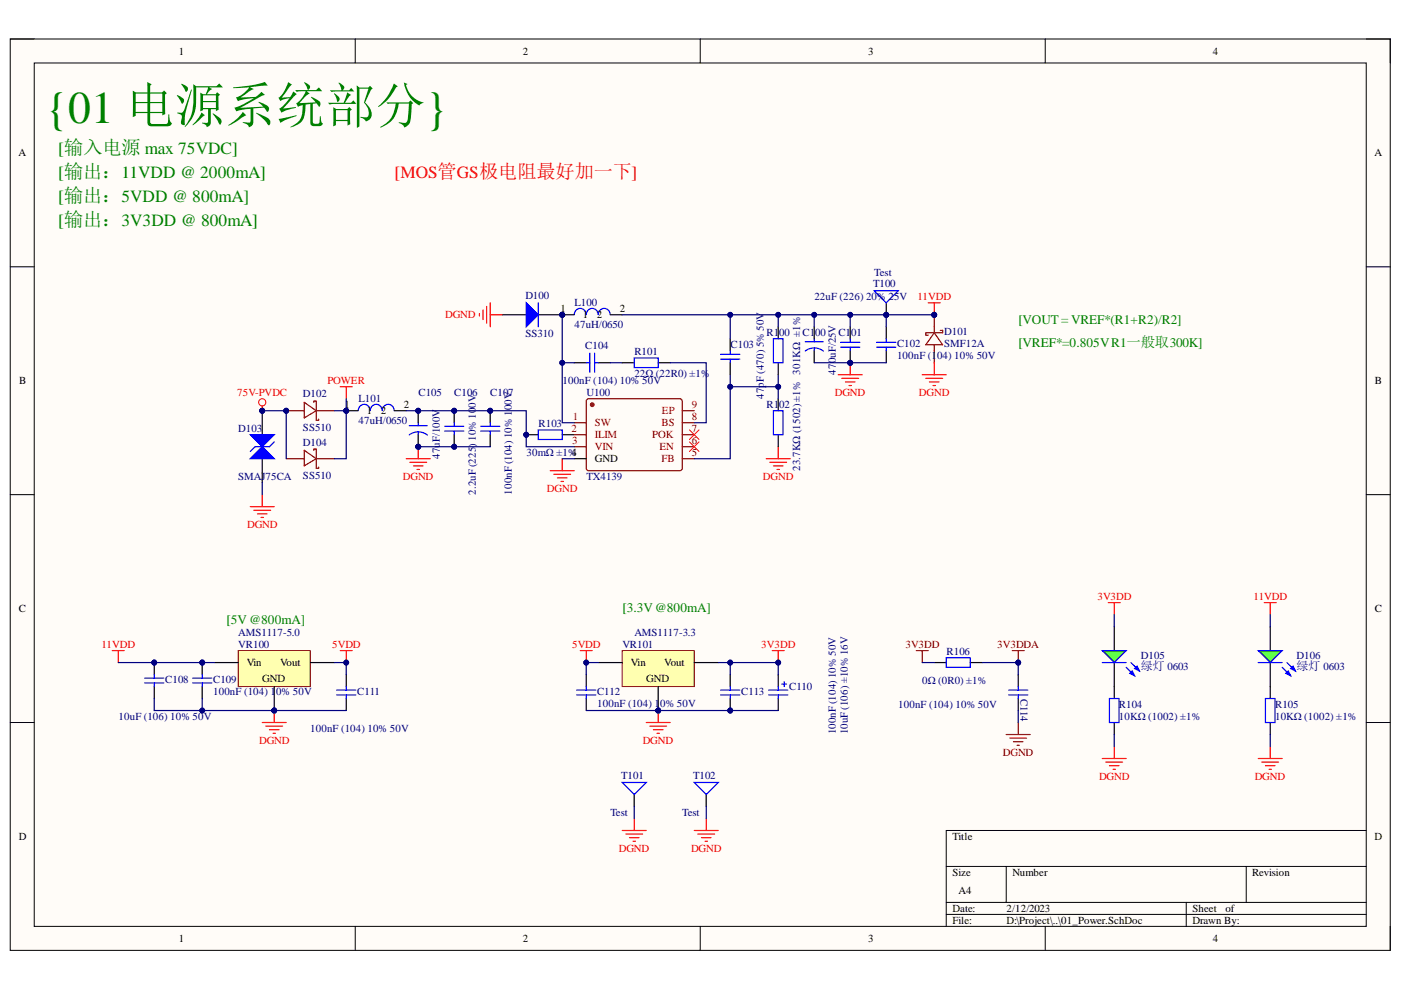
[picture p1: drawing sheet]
<svg xmlns="http://www.w3.org/2000/svg" width="297mm" height="210mm" viewBox="0 0 297 210" stroke-linecap="round" stroke-linejoin="round" font-family="sans-serif">
<defs><g id="words">
<text font-size="9.6" fill="#008000" x="9.8" y="26">{01 电源系统部分}</text>
<g font-size="3.6" fill="#008000">
<text x="12.4" y="32.7">[输入电源 max 75VDC]</text>
<text x="12.4" y="37.8">[输出：11VDD @ 2000mA]</text>
<text x="12.4" y="42.9">[输出：5VDD @ 800mA]</text>
<text x="12.4" y="48">[输出：3V3DD @ 800mA]</text>
</g>
<text font-size="3.6" fill="#f00" x="83.6" y="37.8">[MOS管GS极电阻最好加一下]</text>
<g font-size="2.8" fill="#008000">
<text x="215.9" y="68.7">[VOUT = VREF*(R1+R2)/R2]</text>
<text x="215.9" y="73.7">[VREF*=0.805VR1一般取300K]</text>
<text x="132" y="129.7">[3.3V@800mA]</text>
<text x="48" y="132.2">[5V@800mA]</text>
</g>
<g font-size="2.5" fill="#000080">
<text x="241.9" y="142.1">绿灯 0603</text>
<text x="274.9" y="142.1">绿灯 0603</text>
</g>
<g font-size="2.3">
<text x="37.9" y="11.6">1</text>
<text x="110.9" y="11.6">2</text>
<text x="184.1" y="11.6">3</text>
<text x="257.1" y="11.6">4</text>
<text x="3.9" y="33.1">A</text>
<text x="291.4" y="33.1">A</text>
<text x="118.8" y="66.2">1</text>
<text x="123.6" y="67.5">1</text>
<text x="126.5" y="67.5">2</text>
<text x="131.4" y="66.2">2</text>
<text x="4.1" y="81.4">B</text>
<text x="291.5" y="81.4">B</text>
<text x="73" y="86.5">1</text>
<text x="77.8" y="87.8">1</text>
<text x="80.7" y="87.8">2</text>
<text x="85.7" y="86.5">2</text>
<text x="121.2" y="96.8">4</text>
<text x="126.1" y="98">GND</text>
<text x="4" y="129.7">C</text>
<text x="291.5" y="129.7">C</text>
<text x="52.3" y="141.3">Vin</text>
<text x="59.4" y="141.3">Vout</text>
<text x="133.7" y="141.3">Vin</text>
<text x="140.8" y="141.3">Vout</text>
<text x="55.6" y="144.6">GND</text>
<text x="137" y="144.6">GND</text>
<text x="4" y="178">D</text>
<text x="202" y="178">Title</text>
<text x="291.4" y="178">D</text>
<text x="202" y="185.7">Size</text>
<text x="214.6" y="185.7">Number</text>
<text x="265.5" y="185.7">Revision</text>
<text x="203.2" y="189.6">A4</text>
<text x="202" y="193.4">Date:</text>
<text x="202" y="195.9">File:</text>
<text x="213.4" y="193.4">2/12/2023</text>
<text x="213.4" y="195.9">D:\Project\..\01_Power.SchDoc</text>
<text x="252.8" y="193.4">Sheet</text>
<text x="252.8" y="195.9">Drawn By:</text>
<text x="259.8" y="193.4">of</text>
<text x="37.9" y="199.7">1</text>
<text x="110.9" y="199.7">2</text>
<text x="184.1" y="199.7">3</text>
<text x="257.1" y="199.7">4</text>
</g>
<g font-size="2.3" fill="#000080">
<text x="185.4" y="58.6">Test</text>
<text x="111.4" y="63.4">D100</text>
<text x="121.8" y="64.9">L100</text>
<text x="172.7" y="63.7">22uF (226) 20% 25V</text>
<text x="185.1" y="60.9">T100</text>
<text x="111.4" y="71.6">SS310</text>
<text x="121.8" y="69.5">47uH/0650</text>
<text x="162.5" y="71.3">R1</text>
<text x="165.2" y="71.3">00</text>
<text x="170.1" y="71.3">C1</text>
<text x="172.8" y="71.3">00</text>
<text x="177.7" y="71.3">C1</text>
<text x="180.5" y="71.3">01</text>
<text x="200.2" y="71">D101</text>
<text x="124.1" y="74.1">C104</text>
<text x="134.5" y="75.4">R101</text>
<text x="154.9" y="73.8">C103</text>
<text x="190.2" y="73.6">C102</text>
<text x="190.2" y="76.1">100nF (1</text>
<text x="198.7" y="76.1">04) 10% 50V</text>
<text x="200.2" y="73.6">SMF12A</text>
<text x="88.7" y="84">C105</text>
<text x="96.3" y="84">C106</text>
<text x="103.9" y="84">C107</text>
<text x="119.3" y="81.4">100nF (104) 10% 50V</text>
<text x="124.3" y="84">U100</text>
<text x="134.5" y="79.9">22Ω (22R0) ±1%</text>
<text x="177.2" y="79.4" transform="rotate(-90 177.2 79.4)">470uF/25V</text>
<text x="64.2" y="84.2">D102</text>
<text x="76" y="85.2">L101</text>
<text x="76" y="89.8">47uH/0650</text>
<text x="100.9" y="86.4" transform="rotate(-90 100.9 86.4)">0V</text>
<text x="108.5" y="87" transform="rotate(-90 108.5 87)">00V</text>
<text x="161.9" y="84.6" transform="rotate(-90 161.9 84.6)">47pF (470) 5%50V</text>
<text x="162.5" y="86.5">R1</text>
<text x="165.2" y="86.5">02</text>
<text x="50.5" y="91.6">D103</text>
<text x="64.2" y="91.3">SS510</text>
<text x="64.2" y="94.5">D104</text>
<text x="114.2" y="90.6">R103</text>
<text x="50.5" y="101.8">SMAJ75CA</text>
<text x="64.2" y="101.6">SS510</text>
<text x="93.3" y="97.3" transform="rotate(-90 93.3 97.3)">47uF/100V</text>
<text x="111.6" y="96.8">30mΩ ±1%</text>
<text x="124.3" y="101.8">TX4139</text>
<text x="169.6" y="99.8" transform="rotate(-90 169.6 99.8)">23.7KΩ (1502) ±1% 301KΩ ±1%</text>
<text x="100.9" y="104.9" transform="rotate(-90 100.9 104.9)">2.2uF (225) 10%10</text>
<text x="108.5" y="104.9" transform="rotate(-90 108.5 104.9)">100nF (104) 10% 1</text>
<text x="50.5" y="137.4">VR100</text>
<text x="50.5" y="134.8">AMS1117-5.0</text>
<text x="132" y="137.4">VR101</text>
<text x="134.5" y="134.8">AMS1117-3.3</text>
<text x="200.7" y="139">R106</text>
<text x="241.9" y="139.7">D105</text>
<text x="274.9" y="139.7">D106</text>
<text x="35" y="144.8">C108</text>
<text x="45.2" y="144.8">C109</text>
<text x="45.2" y="147.3">100nF (104) 1</text>
<text x="58.5" y="147.3">0% 50V</text>
<text x="75.8" y="147.3">C111</text>
<text x="126.6" y="147.3">C112</text>
<text x="126.6" y="149.9">100nF (104) 1</text>
<text x="139.9" y="149.9">0% 50V</text>
<text x="157.2" y="147.3">C113</text>
<text x="167.3" y="146.3">C110</text>
<text x="195.5" y="145.1">0Ω (0R0) ±1%</text>
<text x="216.3" y="148.1" transform="rotate(90 216.3 148.1)">C114</text>
<text x="25.1" y="152.7">10uF (106) 10% 50V</text>
<text x="65.8" y="155.2">100nF (104) 10% 50V</text>
<text x="177.2" y="155.7" transform="rotate(-90 177.2 155.7)">100nF (104) 10% 50V</text>
<text x="179.8" y="155.7" transform="rotate(-90 179.8 155.7)">10uF (106) ±10%16V</text>
<text x="190.4" y="150.1">100nF (104) 10% 50V</text>
<text x="237.2" y="150.1">R104</text>
<text x="237.2" y="152.7">10KΩ (1002) ±1%</text>
<text x="270.3" y="150.1">R105</text>
<text x="270.3" y="152.7">10KΩ (1002) ±1%</text>
<text x="131.7" y="165.1">T101</text>
<text x="146.9" y="165.1">T102</text>
<text x="129.4" y="173">Test</text>
<text x="144.6" y="173">Test</text>
</g>
<g font-size="2.3" fill="#f00">
<text x="194.5" y="63.7">11VDD</text>
<text x="94.4" y="67.5">DGND</text>
<text x="50.3" y="84">75V-PVDC</text>
<text x="69.4" y="81.4">POWER</text>
<text x="177" y="84">DGND</text>
<text x="194.8" y="84">DGND</text>
<text x="85.4" y="101.8">DGND</text>
<text x="161.7" y="101.8">DGND</text>
<text x="116" y="104.4">DGND</text>
<text x="52.4" y="112">DGND</text>
<text x="232.7" y="127.2">3V3DD</text>
<text x="265.8" y="127.2">11VDD</text>
<text x="21.5" y="137.4">11VDD</text>
<text x="70.4" y="137.4">5VDD</text>
<text x="121.3" y="137.4">5VDD</text>
<text x="161.4" y="137.4">3V3DD</text>
<text x="54.9" y="157.7">DGND</text>
<text x="136.3" y="157.7">DGND</text>
<text x="233" y="165.4">DGND</text>
<text x="266" y="165.4">DGND</text>
<text x="131.2" y="180.7">DGND</text>
<text x="146.5" y="180.7">DGND</text>
</g>
<g font-size="2.3" fill="#800">
<text x="121.5" y="89.1">1</text>
<text x="140.3" y="87.8">EP</text>
<text x="146.7" y="89.1">8</text>
<text x="146.7" y="86.5">9</text>
<text x="121.2" y="91.6">2</text>
<text x="121.3" y="94.2">3</text>
<text x="126.1" y="90.3">SW</text>
<text x="126.1" y="93">ILIM</text>
<text x="126.1" y="95.5">VIN</text>
<text x="138.3" y="93">POK</text>
<text x="139.8" y="95.5">EN</text>
<text x="140.2" y="90.3">BS</text>
<text x="146.7" y="94.2">6</text>
<text x="146.7" y="91.6">7</text>
<text x="140.2" y="98">FB</text>
<text x="146.7" y="96.8">5</text>
</g>
<g font-size="2.3" fill="#800000">
<text x="192" y="137.4">3V3DD</text>
<text x="211.4" y="137.4">3V3DDA</text>
<text x="212.6" y="160.3">DGND</text>
</g>
</g></defs>
<path d="M2.2 8.3h292.6v193.2h-292.6z" fill-rule="evenodd" fill="#fffcf8"/>
<path d="M2.2 8.3h292.6v193.2h-292.6z" fill="none" stroke="#000" stroke-width=".21"/>
<path d="M7.3 13.4h282.4v183h-282.4z" fill-rule="evenodd" fill="#fffcf8"/>
<g fill="none" stroke="#000" stroke-width=".21">
<path d="M2.2 8.3h5.1M7.3 13.4h282.4v183h-282.4zM75.3 8.3v5M148.5 8.3v5M221.6 8.3v5.1M289.7 8.3h5.1v5.1M2.2 56.6h5.1M289.7 56.6h5.1M2.2 104.9h5.1M289.7 104.9h5.1M2.2 153.2h5.1M289.7 153.2h5.1"/>
<path d="M289.7 176.1h-89.1v20.3M75.3 196.4v5.1M148.5 196.4v5.1M200.6 183.7h89.1M200.6 191.3h89.1M200.6 193.9h89.1M213.3 183.7v7.6M221.6 196.4v5.1M251.5 191.3v5.1M264.2 183.7v7.6M294.8 196.4v5.1"/>
</g>
<circle cx="139.6" cy="150.6" r=".51" fill="#000080"/>
<circle cx="139.6" cy="150.6" r=".51" fill="none" stroke="#000080" stroke-width=".21"/>
<path d="M131.9 137.9h15.3v7.7h-15.3z" fill-rule="evenodd" fill="#ffffb0"/>
<path d="M131.9 137.9h15.3v7.7h-15.3z" fill="none" stroke="#800000" stroke-width=".21"/>
<path d="M126.8 140.5h5.1M139.6 145.6v5" fill="none" stroke="#000" stroke-width=".25"/>
<circle cx="139.6" cy="150.6" r=".51" fill="#000080"/>
<circle cx="139.6" cy="150.6" r=".51" fill="none" stroke="#000080" stroke-width=".21"/>
<path d="M236.2 132.9v5M147.2 140.5h5.1M236.2 140.5v7.6M236.2 153.2v2.5" fill="none" stroke="#000" stroke-width=".25"/>
<path d="M235.2 148.1h2.1v5.1h-2.1z" fill="none" stroke="#00f" stroke-width=".25"/>
<path d="M233.7 137.9h5.1l-2.6 2.6z" fill="#0f0"/>
<path d="M233.7 137.9h5.1l-2.6 2.6zM238.8 141.5l1.8 1.8M239.8 140.5l1.8 1.8" fill="none" stroke="#00f" stroke-width=".25"/>
<path d="M239.5 142.8l.5-.5 .6 1z" fill="#00f"/>
<path d="M239.5 142.8l.5-.5 .6 1z" fill="none" stroke="#00f" stroke-width=".25"/>
<path d="M240.6 141.7l.5-.5 .5 1.1z" fill="#00f"/>
<path d="M233.7 140.5h5.1M240.6 141.7l.5-.5 .5 1.1z" fill="none" stroke="#00f" stroke-width=".25"/>
<path d="M123 137.9h2.6M124.3 137.9v2.6M236.2 158.3v2.5M233.7 160.8h5.1M234.5 161.6h3.5M235.2 162.3h2.1M236 163.1h.5" fill="none" stroke="#f00" stroke-width=".25"/>
<circle cx="124.3" cy="140.5" r=".51" fill="#000080"/>
<circle cx="124.3" cy="140.5" r=".51" fill="none" stroke="#000080" stroke-width=".21"/>
<path d="M163.7 137.9h2.6M165 137.9v2.6" fill="none" stroke="#f00" stroke-width=".25"/>
<circle cx="165" cy="140.5" r=".51" fill="#000080"/>
<circle cx="165" cy="140.5" r=".51" fill="none" stroke="#000080" stroke-width=".21"/>
<circle cx="154.8" cy="150.6" r=".51" fill="#000080"/>
<circle cx="154.8" cy="150.6" r=".51" fill="none" stroke="#000080" stroke-width=".21"/>
<path d="M154.8 148.1v2.5" fill="none" stroke="#000" stroke-width=".25"/>
<circle cx="154.8" cy="150.6" r=".51" fill="#000080"/>
<circle cx="154.8" cy="150.6" r=".51" fill="none" stroke="#000080" stroke-width=".21"/>
<path d="M124.3 143v2.6M124.3 148.1v2.5M154.8 143v2.6" fill="none" stroke="#000" stroke-width=".25"/>
<path d="M122.3 146.3h4M122.3 147.3h4M124.3 145.6v.7M124.3 147.3v.8M152.8 146.3h4.1M152.8 147.3h4.1M154.8 145.6v.7M154.8 147.3v.8" fill="none" stroke="#00f" stroke-width=".25"/>
<path d="M137 153.2h5.1M137.8 154h3.5M138.5 154.7h2.1M139.3 155.5h.5M139.6 150.6v2.6" fill="none" stroke="#f00" stroke-width=".25"/>
<circle cx="139.6" cy="150.6" r=".51" fill="#000080"/>
<circle cx="139.6" cy="150.6" r=".51" fill="none" stroke="#000080" stroke-width=".21"/>
<path d="M235 127.8h2.5M236.2 127.8v2.5" fill="none" stroke="#f00" stroke-width=".25"/>
<path d="M165 143v2.6M165 148.1v2.5" fill="none" stroke="#000" stroke-width=".25"/>
<path d="M163 146.3h4M163 147.3h4M165 145.6v.7M165 147.3v.8M165.8 145.1h1M166.3 144.5v1.1" fill="none" stroke="#00f" stroke-width=".25"/>
<circle cx="58.1" cy="150.6" r=".51" fill="#000080"/>
<circle cx="58.1" cy="150.6" r=".51" fill="none" stroke="#000080" stroke-width=".21"/>
<path d="M50.5 137.9h15.3v7.7h-15.3z" fill-rule="evenodd" fill="#ffffb0"/>
<path d="M50.5 137.9h15.3v7.7h-15.3z" fill="none" stroke="#800000" stroke-width=".21"/>
<path d="M45.4 140.5h5.1M58.1 145.6v5" fill="none" stroke="#000" stroke-width=".25"/>
<circle cx="58.1" cy="150.6" r=".51" fill="#000080"/>
<circle cx="58.1" cy="150.6" r=".51" fill="none" stroke="#000080" stroke-width=".21"/>
<path d="M65.8 140.5h5.1" fill="none" stroke="#000" stroke-width=".25"/>
<path d="M72.1 137.9h2.6M73.4 137.9v2.6" fill="none" stroke="#f00" stroke-width=".25"/>
<circle cx="73.4" cy="140.5" r=".51" fill="#000080"/>
<circle cx="73.4" cy="140.5" r=".51" fill="none" stroke="#000080" stroke-width=".21"/>
<path d="M73.4 143v2.6M73.4 148.1v2.5" fill="none" stroke="#000" stroke-width=".25"/>
<path d="M71.4 146.3h4M71.4 147.3h4M73.4 145.6v.7M73.4 147.3v.8" fill="none" stroke="#00f" stroke-width=".25"/>
<path d="M55.6 153.2h5.1M56.4 154h3.5M57.1 154.7h2.1M57.9 155.5h.5M58.1 150.6v2.6" fill="none" stroke="#f00" stroke-width=".25"/>
<circle cx="58.1" cy="150.6" r=".51" fill="#000080"/>
<circle cx="58.1" cy="150.6" r=".51" fill="none" stroke="#000080" stroke-width=".21"/>
<circle cx="42.9" cy="140.5" r=".51" fill="#000080"/>
<circle cx="42.9" cy="140.5" r=".51" fill="none" stroke="#000080" stroke-width=".21"/>
<path d="M42.9 140.5v2.5M42.9 145.6v2.5" fill="none" stroke="#000" stroke-width=".25"/>
<circle cx="42.9" cy="140.5" r=".51" fill="#000080"/>
<circle cx="42.9" cy="140.5" r=".51" fill="none" stroke="#000080" stroke-width=".21"/>
<path d="M40.8 143.8h4.1M40.8 144.8h4.1M42.9 143v.8M42.9 144.8v.8" fill="none" stroke="#00f" stroke-width=".25"/>
<circle cx="32.7" cy="140.5" r=".51" fill="#000080"/>
<circle cx="32.7" cy="140.5" r=".51" fill="none" stroke="#000080" stroke-width=".21"/>
<path d="M32.7 140.5v2.5M32.7 145.6v2.5" fill="none" stroke="#000" stroke-width=".25"/>
<circle cx="32.7" cy="140.5" r=".51" fill="#000080"/>
<circle cx="32.7" cy="140.5" r=".51" fill="none" stroke="#000080" stroke-width=".21"/>
<path d="M30.7 143.8h4M30.7 144.8h4M32.7 143v.8M32.7 144.8v.8M268.3 148.1h2v5.1h-2z" fill="none" stroke="#00f" stroke-width=".25"/>
<path d="M269.3 132.9v5M269.3 140.5v7.6M269.3 153.2v2.5" fill="none" stroke="#000" stroke-width=".25"/>
<path d="M266.8 137.9h5.1l-2.6 2.6z" fill="#0f0"/>
<path d="M266.8 137.9h5.1l-2.6 2.6zM271.9 141.5l1.7 1.8M272.9 140.5l1.8 1.8" fill="none" stroke="#00f" stroke-width=".25"/>
<path d="M272.6 142.8l.5-.5 .5 1z" fill="#00f"/>
<path d="M272.6 142.8l.5-.5 .5 1z" fill="none" stroke="#00f" stroke-width=".25"/>
<path d="M273.6 141.7l.5-.5 .6 1.1z" fill="#00f"/>
<path d="M266.8 140.5h5.1M273.6 141.7l.5-.5 .6 1.1z" fill="none" stroke="#00f" stroke-width=".25"/>
<path d="M269.3 158.3v2.5M266.8 160.8h5.1M267.5 161.6h3.6M268.3 162.3h2M269.1 163.1h.5" fill="none" stroke="#f00" stroke-width=".25"/>
<path d="M134.5 168.4v2.6" fill="none" stroke="#000" stroke-width=".25"/>
<path d="M131.9 165.9h5.1l-2.5 2.5z" fill="#fff"/>
<path d="M131.9 165.9h5.1l-2.5 2.5z" fill="none" stroke="#00f" stroke-width=".25"/>
<path d="M131.9 176.1h5.1M132.7 176.8h3.5M133.5 177.6h2M134.2 178.4h.5M134.5 173.5v2.6" fill="none" stroke="#f00" stroke-width=".25"/>
<circle cx="55.6" cy="87.1" r=".51" fill="#000080"/>
<circle cx="55.6" cy="87.1" r=".51" fill="none" stroke="#000080" stroke-width=".21"/>
<path d="M55.6 87.1v5.1M55.6 97.3v5" fill="none" stroke="#000" stroke-width=".25"/>
<circle cx="55.6" cy="87.1" r=".51" fill="#000080"/>
<circle cx="55.6" cy="87.1" r=".51" fill="none" stroke="#000080" stroke-width=".21"/>
<path d="M53.1 97.3l2.5-2.6 2.5 2.6z" fill="#00f"/>
<path d="M53.1 97.3l2.5-2.6 2.5 2.6zM58.1 93.7l-1 1h-3l-1 1" fill="none" stroke="#00f" stroke-width=".25"/>
<path d="M53.1 92.2h5l-2.5 2.5z" fill="#00f"/>
<path d="M53.1 92.2h5l-2.5 2.5z" fill="none" stroke="#00f" stroke-width=".25"/>
<circle cx="88.7" cy="87.1" r=".51" fill="#000080"/>
<circle cx="88.7" cy="87.1" r=".51" fill="none" stroke="#000080" stroke-width=".21"/>
<circle cx="88.7" cy="94.7" r=".51" fill="#000080"/>
<circle cx="88.7" cy="94.7" r=".51" fill="none" stroke="#000080" stroke-width=".21"/>
<path d="M86.8 90.3h3.8M88.7 89.6v.7M88.7 91.5v.7" fill="none" stroke="#00f" stroke-width=".25"/>
<path d="M88.7 87.1v2.5" fill="none" stroke="#000" stroke-width=".25"/>
<circle cx="88.7" cy="87.1" r=".51" fill="#000080"/>
<circle cx="88.7" cy="87.1" r=".51" fill="none" stroke="#000080" stroke-width=".21"/>
<path d="M88.7 92.2v2.5" fill="none" stroke="#000" stroke-width=".25"/>
<circle cx="88.7" cy="94.7" r=".51" fill="#000080"/>
<circle cx="88.7" cy="94.7" r=".51" fill="none" stroke="#000080" stroke-width=".21"/>
<path d="M164 71.8h2v5.1h-2zM86.8 92.2a3.1 3.1 0 0 1 3.8 0" fill="none" stroke="#00f" stroke-width=".25"/>
<path d="M165 69.3v2.5M165 76.9v2.6" fill="none" stroke="#000" stroke-width=".25"/>
<circle cx="119.2" cy="66.7" r=".51" fill="#000080"/>
<circle cx="119.2" cy="66.7" r=".51" fill="none" stroke="#000080" stroke-width=".21"/>
<path d="M106.5 66.7h5.1M114.1 66.7h5.1" fill="none" stroke="#000" stroke-width=".25"/>
<circle cx="119.2" cy="66.7" r=".51" fill="#000080"/>
<circle cx="119.2" cy="66.7" r=".51" fill="none" stroke="#000080" stroke-width=".21"/>
<path d="M111.6 64.2l2.5 2.5-2.5 2.6z" fill="#00f"/>
<path d="M111.6 64.2l2.5 2.5-2.5 2.6zM114.1 64.2v5.1" fill="none" stroke="#00f" stroke-width=".25"/>
<path d="M101.6 66.5v.5M102.4 65.7v2.1M103.2 65v3.5M103.9 64.2v5.1M103.9 66.7h2.6M177.7 79.5h5.1M180.3 76.9v2.6M178.5 80.2h3.5M179.2 81h2.1M180 81.7h.5" fill="none" stroke="#f00" stroke-width=".25"/>
<circle cx="180.3" cy="76.9" r=".51" fill="#000080"/>
<circle cx="180.3" cy="76.9" r=".51" fill="none" stroke="#000080" stroke-width=".21"/>
<path d="M116.7 99.8h5M119.2 97.3v2.5M162.5 97.3h5M163.2 98h3.6M164 98.8h2M164.7 99.5h.6M165 94.7v2.6M117.4 100.6h3.6M118.2 101.3h2M119 102.1h.5" fill="none" stroke="#f00" stroke-width=".25"/>
<circle cx="111.6" cy="92.2" r=".51" fill="#000080"/>
<circle cx="111.6" cy="92.2" r=".51" fill="none" stroke="#000080" stroke-width=".21"/>
<path d="M111.6 92.2h2.5" fill="none" stroke="#000" stroke-width=".25"/>
<circle cx="111.6" cy="92.2" r=".51" fill="#000080"/>
<circle cx="111.6" cy="92.2" r=".51" fill="none" stroke="#000080" stroke-width=".21"/>
<path d="M119.2 92.2h2.5" fill="none" stroke="#000" stroke-width=".25"/>
<path d="M114.1 91.1h5.1v2.1h-5.1z" fill="none" stroke="#00f" stroke-width=".25"/>
<circle cx="187.9" cy="66.7" r=".51" fill="#000080"/>
<circle cx="187.9" cy="66.7" r=".51" fill="none" stroke="#000080" stroke-width=".21"/>
<path d="M187.9 64.2v2.5" fill="none" stroke="#000" stroke-width=".25"/>
<circle cx="187.9" cy="66.7" r=".51" fill="#000080"/>
<circle cx="187.9" cy="66.7" r=".51" fill="none" stroke="#000080" stroke-width=".21"/>
<path d="M185.4 61.7h5l-2.5 2.5z" fill="#fff"/>
<path d="M185.4 61.7h5l-2.5 2.5z" fill="none" stroke="#00f" stroke-width=".25"/>
<circle cx="73.4" cy="87.1" r=".51" fill="#000080"/>
<circle cx="73.4" cy="87.1" r=".51" fill="none" stroke="#000080" stroke-width=".21"/>
<path d="M78.5 87a1.26 1.26 0 0 0-1.3-1.3 1.26 1.26 0 0 0-1.2 1.3M81 87a1.26 1.26 0 0 0-1.2-1.3 1.26 1.26 0 0 0-1.3 1.3M83.6 87a1.26 1.26 0 0 0-1.3-1.3 1.26 1.26 0 0 0-1.3 1.3" fill="none" stroke="#00f" stroke-width=".25"/>
<path d="M73.4 87.1h2.6" fill="none" stroke="#000" stroke-width=".25"/>
<circle cx="73.4" cy="87.1" r=".51" fill="#000080"/>
<circle cx="73.4" cy="87.1" r=".51" fill="none" stroke="#000080" stroke-width=".21"/>
<path d="M154.8 71.8v2.6M154.8 76.9v2.6M83.6 87.1h2.5M165 84.5v2.6M165 92.2v2.5" fill="none" stroke="#000" stroke-width=".25"/>
<path d="M152.8 75.1h4.1M152.8 76.2h4.1M154.8 74.4v.7M154.8 76.2v.7M164 87.1h2v5.1h-2z" fill="none" stroke="#00f" stroke-width=".25"/>
<path d="M86.1 97.3h5.1M86.9 98h3.6M87.7 98.8h2M88.4 99.5h.5M88.7 94.7v2.6M23.8 137.9h2.5M25.1 137.9v2.6M268 127.8h2.6M269.3 127.8v2.5" fill="none" stroke="#f00" stroke-width=".25"/>
<circle cx="88.7" cy="94.7" r=".51" fill="#000080"/>
<circle cx="88.7" cy="94.7" r=".51" fill="none" stroke="#000080" stroke-width=".21"/>
<path d="M124.4 84.8l.4-.3 19.6 .1 .2 .4v14.5l-.5 .3-19.6-.1-.2-.4z" fill="none" stroke="#800" stroke-width=".25"/>
<circle cx="125.6" cy="85.8" r=".38" fill="#800"/>
<g fill="none" stroke="#800" stroke-width=".25">
<path d="M121.7 89.6h2.6M121.7 92.2h2.6M121.7 94.7h2.6M144.6 89.6h2.6M144.6 92.2h2.6M144.6 94.7h2.6M144.6 97.3h2.6M144.6 87.1h2.6"/>
<circle cx="125.6" cy="85.8" r=".38"/>
</g>
<path d="M121.7 97.3h2.6" fill="none" stroke="#000" stroke-width=".25"/>
<circle cx="96.3" cy="94.7" r=".51" fill="#000080"/>
<circle cx="96.3" cy="94.7" r=".51" fill="none" stroke="#000080" stroke-width=".21"/>
<circle cx="96.3" cy="87.1" r=".51" fill="#000080"/>
<circle cx="96.3" cy="87.1" r=".51" fill="none" stroke="#000080" stroke-width=".21"/>
<path d="M96.3 92.2v2.5" fill="none" stroke="#000" stroke-width=".25"/>
<circle cx="96.3" cy="94.7" r=".51" fill="#000080"/>
<circle cx="96.3" cy="94.7" r=".51" fill="none" stroke="#000080" stroke-width=".21"/>
<path d="M96.3 87.1v2.5" fill="none" stroke="#000" stroke-width=".25"/>
<circle cx="96.3" cy="87.1" r=".51" fill="#000080"/>
<circle cx="96.3" cy="87.1" r=".51" fill="none" stroke="#000080" stroke-width=".21"/>
<path d="M94.3 90.4h4M94.3 91.4h4M96.3 89.6v.8M96.3 91.4v.8" fill="none" stroke="#00f" stroke-width=".25"/>
<circle cx="103.9" cy="87.1" r=".51" fill="#000080"/>
<circle cx="103.9" cy="87.1" r=".51" fill="none" stroke="#000080" stroke-width=".21"/>
<path d="M103.9 87.1v2.5M103.9 92.2v2.5" fill="none" stroke="#000" stroke-width=".25"/>
<circle cx="103.9" cy="87.1" r=".51" fill="#000080"/>
<circle cx="103.9" cy="87.1" r=".51" fill="none" stroke="#000080" stroke-width=".21"/>
<path d="M124.3 76.9h.8M125.1 74.9v4M126.1 74.9v4M126.1 76.9h.7M134.5 75.9h5.1v2h-5.1zM101.9 90.4h4.1M101.9 91.4h4.1M103.9 89.6v.8M103.9 91.4v.8" fill="none" stroke="#00f" stroke-width=".25"/>
<path d="M121.7 76.9h2.6M126.8 76.9h2.6M131.9 76.9h2.6M139.6 76.9h2.5" fill="none" stroke="#000" stroke-width=".25"/>
<circle cx="119.2" cy="66.7" r=".51" fill="#000080"/>
<circle cx="119.2" cy="66.7" r=".51" fill="none" stroke="#000080" stroke-width=".21"/>
<path d="M129.4 66.7a1.27 1.27 0 0 0-1.3-1.3 1.27 1.27 0 0 0-1.3 1.3 1.27 1.27 0 0 0-1.2-1.3 1.27 1.27 0 0 0-1.3 1.3 1.26 1.26 0 0 0-1.3-1.3 1.26 1.26 0 0 0-1.2 1.3" fill="none" stroke="#00f" stroke-width=".25"/>
<path d="M119.2 66.7h2.5" fill="none" stroke="#000" stroke-width=".25"/>
<circle cx="119.2" cy="66.7" r=".51" fill="#000080"/>
<circle cx="119.2" cy="66.7" r=".51" fill="none" stroke="#000080" stroke-width=".21"/>
<path d="M129.4 66.7h2.5M172.6 69.3v2.5M172.6 74.4v2.5" fill="none" stroke="#000" stroke-width=".25"/>
<path d="M146.2 91.1l2 2.1M146.2 93.7l2 2M148.2 91.1l-2 2.1M148.2 93.7l-2 2" fill="none" stroke="#f00" stroke-width=".21"/>
<path d="M170.7 74.4a3.1 3.1 0 0 1 3.9 0M170.7 72.5h3.8M172.6 71.8v.7M172.6 73.7v.7" fill="none" stroke="#00f" stroke-width=".25"/>
<path d="M53.1 107.4h5M53.8 108.2h3.6M54.6 108.9h2M55.3 109.7h.6M55.6 104.9v2.5" fill="none" stroke="#f00" stroke-width=".25"/>
<circle cx="180.3" cy="76.9" r=".51" fill="#000080"/>
<circle cx="180.3" cy="76.9" r=".51" fill="none" stroke="#000080" stroke-width=".21"/>
<path d="M180.3 74.4v2.5" fill="none" stroke="#000" stroke-width=".25"/>
<circle cx="180.3" cy="76.9" r=".51" fill="#000080"/>
<circle cx="180.3" cy="76.9" r=".51" fill="none" stroke="#000080" stroke-width=".21"/>
<path d="M180.3 69.3v2.5" fill="none" stroke="#000" stroke-width=".25"/>
<path d="M178.2 72.6h4.1M178.2 73.6h4.1M180.3 71.8v.8M180.3 73.6v.8" fill="none" stroke="#00f" stroke-width=".25"/>
<path d="M196.8 64.2h2.5M198.1 64.2v2.5" fill="none" stroke="#f00" stroke-width=".25"/>
<circle cx="198.1" cy="66.7" r=".51" fill="#000080"/>
<circle cx="198.1" cy="66.7" r=".51" fill="none" stroke="#000080" stroke-width=".21"/>
<circle cx="198.1" cy="66.7" r=".51" fill="#000080"/>
<circle cx="198.1" cy="66.7" r=".51" fill="none" stroke="#000080" stroke-width=".21"/>
<path d="M198.1 66.7v2.6M198.1 74.4v2.5" fill="none" stroke="#800" stroke-width=".25"/>
<circle cx="198.1" cy="66.7" r=".51" fill="#000080"/>
<circle cx="198.1" cy="66.7" r=".51" fill="none" stroke="#000080" stroke-width=".21"/>
<path d="M198.1 69.3v1.3M198.1 73.1v1.3M198.1 70.6l1.8 2.5h-3.6zM199.3 70h.6v.6h-3.6v.5h.5" fill="none" stroke="#800" stroke-width=".25"/>
<path d="M195.5 79.5h5.1M198.1 76.9v2.6M55.6 86.1v1M196.3 80.2h3.6M197.1 81h2M197.8 81.7h.5" fill="none" stroke="#f00" stroke-width=".25"/>
<path d="M187.9 69.3v2.5M187.9 74.4v2.5" fill="none" stroke="#000" stroke-width=".25"/>
<path d="M185.9 72.6h4M185.9 73.6h4M187.9 71.8v.8M187.9 73.6v.8" fill="none" stroke="#00f" stroke-width=".25"/>
<circle cx="55.6" cy="85.3" r=".76" fill="none" stroke="#f00" stroke-width=".21"/>
<circle cx="55.6" cy="87.1" r=".51" fill="#000080"/>
<circle cx="55.6" cy="87.1" r=".51" fill="none" stroke="#000080" stroke-width=".21"/>
<path d="M72.1 82h2.6M73.4 82v2.5" fill="none" stroke="#f00" stroke-width=".25"/>
<circle cx="60.7" cy="87.1" r=".51" fill="#000080"/>
<circle cx="60.7" cy="87.1" r=".51" fill="none" stroke="#000080" stroke-width=".21"/>
<path d="M60.7 87.1h3.8" fill="none" stroke="#800" stroke-width=".25"/>
<circle cx="60.7" cy="87.1" r=".51" fill="#000080"/>
<circle cx="60.7" cy="87.1" r=".51" fill="none" stroke="#000080" stroke-width=".21"/>
<path d="M60.7 97.3h3.8M64.5 85.3l2.5 1.8-2.5 1.5zM64.5 95.5l2.5 1.8-2.5 1.5zM66.5 85.3v-.3h.5v4.1h.6v-.2M66.5 95.5v-.3h.5v4.1h.6v-.3M67 87.1h3.9M67 97.3h3.9" fill="none" stroke="#800" stroke-width=".25"/>
<path d="M149.7 168.4v2.6" fill="none" stroke="#000" stroke-width=".25"/>
<path d="M147.2 165.9h5.1l-2.6 2.5z" fill="#fff"/>
<path d="M200.6 139.5h5.1v2h-5.1zM147.2 165.9h5.1l-2.6 2.5z" fill="none" stroke="#00f" stroke-width=".25"/>
<path d="M147.2 176.1h5.1M148 176.8h3.5M148.7 177.6h2.1M149.5 178.4h.5M149.7 173.5v2.6" fill="none" stroke="#f00" stroke-width=".25"/>
<path d="M198.1 140.5h2.5M205.7 140.5h2.6" fill="none" stroke="#000" stroke-width=".25"/>
<path d="M194.3 137.9h2.5M195.5 137.9v2.6M214.6 137.9h2.6M215.9 137.9v2.6" fill="none" stroke="#800000" stroke-width=".25"/>
<circle cx="215.9" cy="140.5" r=".51" fill="#000080"/>
<circle cx="215.9" cy="140.5" r=".51" fill="none" stroke="#000080" stroke-width=".21"/>
<path d="M215.9 143v2.6M215.9 148.1v2.6" fill="none" stroke="#000" stroke-width=".25"/>
<path d="M213.9 146.3h4M213.9 147.3h4M215.9 145.6v.7M215.9 147.3v.8" fill="none" stroke="#00f" stroke-width=".25"/>
<path d="M213.3 155.7h5.1M214.1 156.5h3.6M214.9 157.3h2M215.6 158h.5M215.9 153.2v2.5" fill="none" stroke="#800000" stroke-width=".25"/>
<path d="M25.1 140.5h20.3M215.9 150.7v2.5" fill="none" stroke="#000080" stroke-width=".25"/>
<circle cx="32.7" cy="140.5" r=".51" fill="#000080"/>
<circle cx="32.7" cy="140.5" r=".51" fill="none" stroke="#000080" stroke-width=".21"/>
<circle cx="42.9" cy="140.5" r=".51" fill="#000080"/>
<circle cx="42.9" cy="140.5" r=".51" fill="none" stroke="#000080" stroke-width=".21"/>
<path d="M32.7 148.1v2.5h40.7" fill="none" stroke="#000080" stroke-width=".25"/>
<circle cx="58.1" cy="150.6" r=".51" fill="#000080"/>
<circle cx="58.1" cy="150.6" r=".51" fill="none" stroke="#000080" stroke-width=".21"/>
<circle cx="42.9" cy="150.6" r=".51" fill="#000080"/>
<circle cx="42.9" cy="150.6" r=".51" fill="none" stroke="#000080" stroke-width=".21"/>
<path d="M55.6 87.1h5.1v10.2" fill="none" stroke="#000080" stroke-width=".25"/>
<circle cx="55.6" cy="87.1" r=".51" fill="#000080"/>
<circle cx="55.6" cy="87.1" r=".51" fill="none" stroke="#000080" stroke-width=".21"/>
<circle cx="60.7" cy="87.1" r=".51" fill="#000080"/>
<circle cx="60.7" cy="87.1" r=".51" fill="none" stroke="#000080" stroke-width=".21"/>
<path d="M70.9 140.5h2.5v2.5" fill="none" stroke="#000080" stroke-width=".25"/>
<circle cx="73.4" cy="140.5" r=".51" fill="#000080"/>
<circle cx="73.4" cy="140.5" r=".51" fill="none" stroke="#000080" stroke-width=".21"/>
<path d="M73.4 84.5v12.8h-2.5" fill="none" stroke="#000080" stroke-width=".25"/>
<circle cx="73.4" cy="87.1" r=".51" fill="#000080"/>
<circle cx="73.4" cy="87.1" r=".51" fill="none" stroke="#000080" stroke-width=".21"/>
<path d="M70.9 87.1h2.5" fill="none" stroke="#000080" stroke-width=".25"/>
<circle cx="73.4" cy="87.1" r=".51" fill="#000080"/>
<circle cx="73.4" cy="87.1" r=".51" fill="none" stroke="#000080" stroke-width=".21"/>
<path d="M86.1 87.1h25.5v7.6h10.1" fill="none" stroke="#000080" stroke-width=".25"/>
<circle cx="111.6" cy="92.2" r=".51" fill="#000080"/>
<circle cx="111.6" cy="92.2" r=".51" fill="none" stroke="#000080" stroke-width=".21"/>
<circle cx="103.9" cy="87.1" r=".51" fill="#000080"/>
<circle cx="103.9" cy="87.1" r=".51" fill="none" stroke="#000080" stroke-width=".21"/>
<circle cx="96.3" cy="87.1" r=".51" fill="#000080"/>
<circle cx="96.3" cy="87.1" r=".51" fill="none" stroke="#000080" stroke-width=".21"/>
<circle cx="88.7" cy="87.1" r=".51" fill="#000080"/>
<circle cx="88.7" cy="87.1" r=".51" fill="none" stroke="#000080" stroke-width=".21"/>
<path d="M88.7 94.7h15.2" fill="none" stroke="#000080" stroke-width=".25"/>
<circle cx="88.7" cy="94.7" r=".51" fill="#000080"/>
<circle cx="88.7" cy="94.7" r=".51" fill="none" stroke="#000080" stroke-width=".21"/>
<circle cx="96.3" cy="94.7" r=".51" fill="#000080"/>
<circle cx="96.3" cy="94.7" r=".51" fill="none" stroke="#000080" stroke-width=".21"/>
<path d="M121.7 76.9h-2.5v12.7h2.5M119.2 97.3h2.5" fill="none" stroke="#000080" stroke-width=".25"/>
<circle cx="119.2" cy="76.9" r=".51" fill="#000080"/>
<circle cx="119.2" cy="76.9" r=".51" fill="none" stroke="#000080" stroke-width=".21"/>
<path d="M124.3 150.6h40.7" fill="none" stroke="#000080" stroke-width=".25"/>
<circle cx="139.6" cy="150.6" r=".51" fill="#000080"/>
<circle cx="139.6" cy="150.6" r=".51" fill="none" stroke="#000080" stroke-width=".21"/>
<circle cx="154.8" cy="150.6" r=".51" fill="#000080"/>
<circle cx="154.8" cy="150.6" r=".51" fill="none" stroke="#000080" stroke-width=".21"/>
<path d="M126.8 140.5h-2.5v2.5" fill="none" stroke="#000080" stroke-width=".25"/>
<circle cx="124.3" cy="140.5" r=".51" fill="#000080"/>
<circle cx="124.3" cy="140.5" r=".51" fill="none" stroke="#000080" stroke-width=".21"/>
<path d="M129.4 76.9h2.5M131.9 66.7h22.9v5.1" fill="none" stroke="#000080" stroke-width=".25"/>
<circle cx="154.8" cy="66.7" r=".51" fill="#000080"/>
<circle cx="154.8" cy="66.7" r=".51" fill="none" stroke="#000080" stroke-width=".21"/>
<path d="M142.1 76.9h7.6v12.7h-2.5M154.8 79.5v17.8h-7.6" fill="none" stroke="#000080" stroke-width=".25"/>
<circle cx="154.8" cy="82" r=".51" fill="#000080"/>
<circle cx="154.8" cy="82" r=".51" fill="none" stroke="#000080" stroke-width=".21"/>
<path d="M152.3 140.5h2.5" fill="none" stroke="#000080" stroke-width=".25"/>
<circle cx="154.8" cy="140.5" r=".51" fill="#000080"/>
<circle cx="154.8" cy="140.5" r=".51" fill="none" stroke="#000080" stroke-width=".21"/>
<path d="M154.8 143v-2.5h10.2v2.5" fill="none" stroke="#000080" stroke-width=".25"/>
<circle cx="154.8" cy="140.5" r=".51" fill="#000080"/>
<circle cx="154.8" cy="140.5" r=".51" fill="none" stroke="#000080" stroke-width=".21"/>
<circle cx="165" cy="140.5" r=".51" fill="#000080"/>
<circle cx="165" cy="140.5" r=".51" fill="none" stroke="#000080" stroke-width=".21"/>
<path d="M154.8 82h10.2" fill="none" stroke="#000080" stroke-width=".25"/>
<circle cx="165" cy="82" r=".51" fill="#000080"/>
<circle cx="165" cy="82" r=".51" fill="none" stroke="#000080" stroke-width=".21"/>
<circle cx="154.8" cy="82" r=".51" fill="#000080"/>
<circle cx="154.8" cy="82" r=".51" fill="none" stroke="#000080" stroke-width=".21"/>
<path d="M154.8 66.7h10.2v2.6" fill="none" stroke="#000080" stroke-width=".25"/>
<circle cx="154.8" cy="66.7" r=".51" fill="#000080"/>
<circle cx="154.8" cy="66.7" r=".51" fill="none" stroke="#000080" stroke-width=".21"/>
<circle cx="165" cy="66.7" r=".51" fill="#000080"/>
<circle cx="165" cy="66.7" r=".51" fill="none" stroke="#000080" stroke-width=".21"/>
<path d="M165 66.7h22.9v2.6" fill="none" stroke="#000080" stroke-width=".25"/>
<circle cx="165" cy="66.7" r=".51" fill="#000080"/>
<circle cx="165" cy="66.7" r=".51" fill="none" stroke="#000080" stroke-width=".21"/>
<circle cx="172.6" cy="66.7" r=".51" fill="#000080"/>
<circle cx="172.6" cy="66.7" r=".51" fill="none" stroke="#000080" stroke-width=".21"/>
<circle cx="180.3" cy="66.7" r=".51" fill="#000080"/>
<circle cx="180.3" cy="66.7" r=".51" fill="none" stroke="#000080" stroke-width=".21"/>
<circle cx="187.9" cy="66.7" r=".51" fill="#000080"/>
<circle cx="187.9" cy="66.7" r=".51" fill="none" stroke="#000080" stroke-width=".21"/>
<path d="M172.6 76.9h15.3" fill="none" stroke="#000080" stroke-width=".25"/>
<circle cx="180.3" cy="76.9" r=".51" fill="#000080"/>
<circle cx="180.3" cy="76.9" r=".51" fill="none" stroke="#000080" stroke-width=".21"/>
<path d="M187.9 66.7h10.2" fill="none" stroke="#000080" stroke-width=".25"/>
<circle cx="187.9" cy="66.7" r=".51" fill="#000080"/>
<circle cx="187.9" cy="66.7" r=".51" fill="none" stroke="#000080" stroke-width=".21"/>
<circle cx="198.1" cy="66.7" r=".51" fill="#000080"/>
<circle cx="198.1" cy="66.7" r=".51" fill="none" stroke="#000080" stroke-width=".21"/>
<path d="M195.5 140.5h2.6M208.3 140.5h7.6" fill="none" stroke="#000080" stroke-width=".25"/>
<circle cx="215.9" cy="140.5" r=".51" fill="#000080"/>
<circle cx="215.9" cy="140.5" r=".51" fill="none" stroke="#000080" stroke-width=".21"/>
<path d="M42.9 148.1v2.5" fill="none" stroke="#000080" stroke-width=".25"/>
<circle cx="42.9" cy="150.6" r=".51" fill="#000080"/>
<circle cx="42.9" cy="150.6" r=".51" fill="none" stroke="#000080" stroke-width=".21"/>
<path d="M119.2 66.7v10.2M55.6 102.3v2.6" fill="none" stroke="#000080" stroke-width=".25"/>
<circle cx="119.2" cy="66.7" r=".51" fill="#000080"/>
<circle cx="119.2" cy="66.7" r=".51" fill="none" stroke="#000080" stroke-width=".21"/>
<circle cx="119.2" cy="76.9" r=".51" fill="#000080"/>
<circle cx="119.2" cy="76.9" r=".51" fill="none" stroke="#000080" stroke-width=".21"/>
<path d="M165 79.5v5M134.5 171v2.5M149.7 171v2.5" fill="none" stroke="#000080" stroke-width=".25"/>
<circle cx="165" cy="82" r=".51" fill="#000080"/>
<circle cx="165" cy="82" r=".51" fill="none" stroke="#000080" stroke-width=".21"/>
<path d="M172.6 66.7v2.6" fill="none" stroke="#000080" stroke-width=".25"/>
<circle cx="172.6" cy="66.7" r=".51" fill="#000080"/>
<circle cx="172.6" cy="66.7" r=".51" fill="none" stroke="#000080" stroke-width=".21"/>
<path d="M180.3 66.7v2.6" fill="none" stroke="#000080" stroke-width=".25"/>
<circle cx="180.3" cy="66.7" r=".51" fill="#000080"/>
<circle cx="180.3" cy="66.7" r=".51" fill="none" stroke="#000080" stroke-width=".21"/>
<path d="M215.9 140.5v2.5" fill="none" stroke="#000080" stroke-width=".25"/>
<circle cx="215.9" cy="140.5" r=".51" fill="#000080"/>
<circle cx="215.9" cy="140.5" r=".51" fill="none" stroke="#000080" stroke-width=".21"/>
<path d="M236.2 130.3v2.6M269.3 130.3v2.6M236.2 155.7v2.6M269.3 155.7v2.6" fill="none" stroke="#000080" stroke-width=".25"/>
<use href="#words"/>
</svg>
